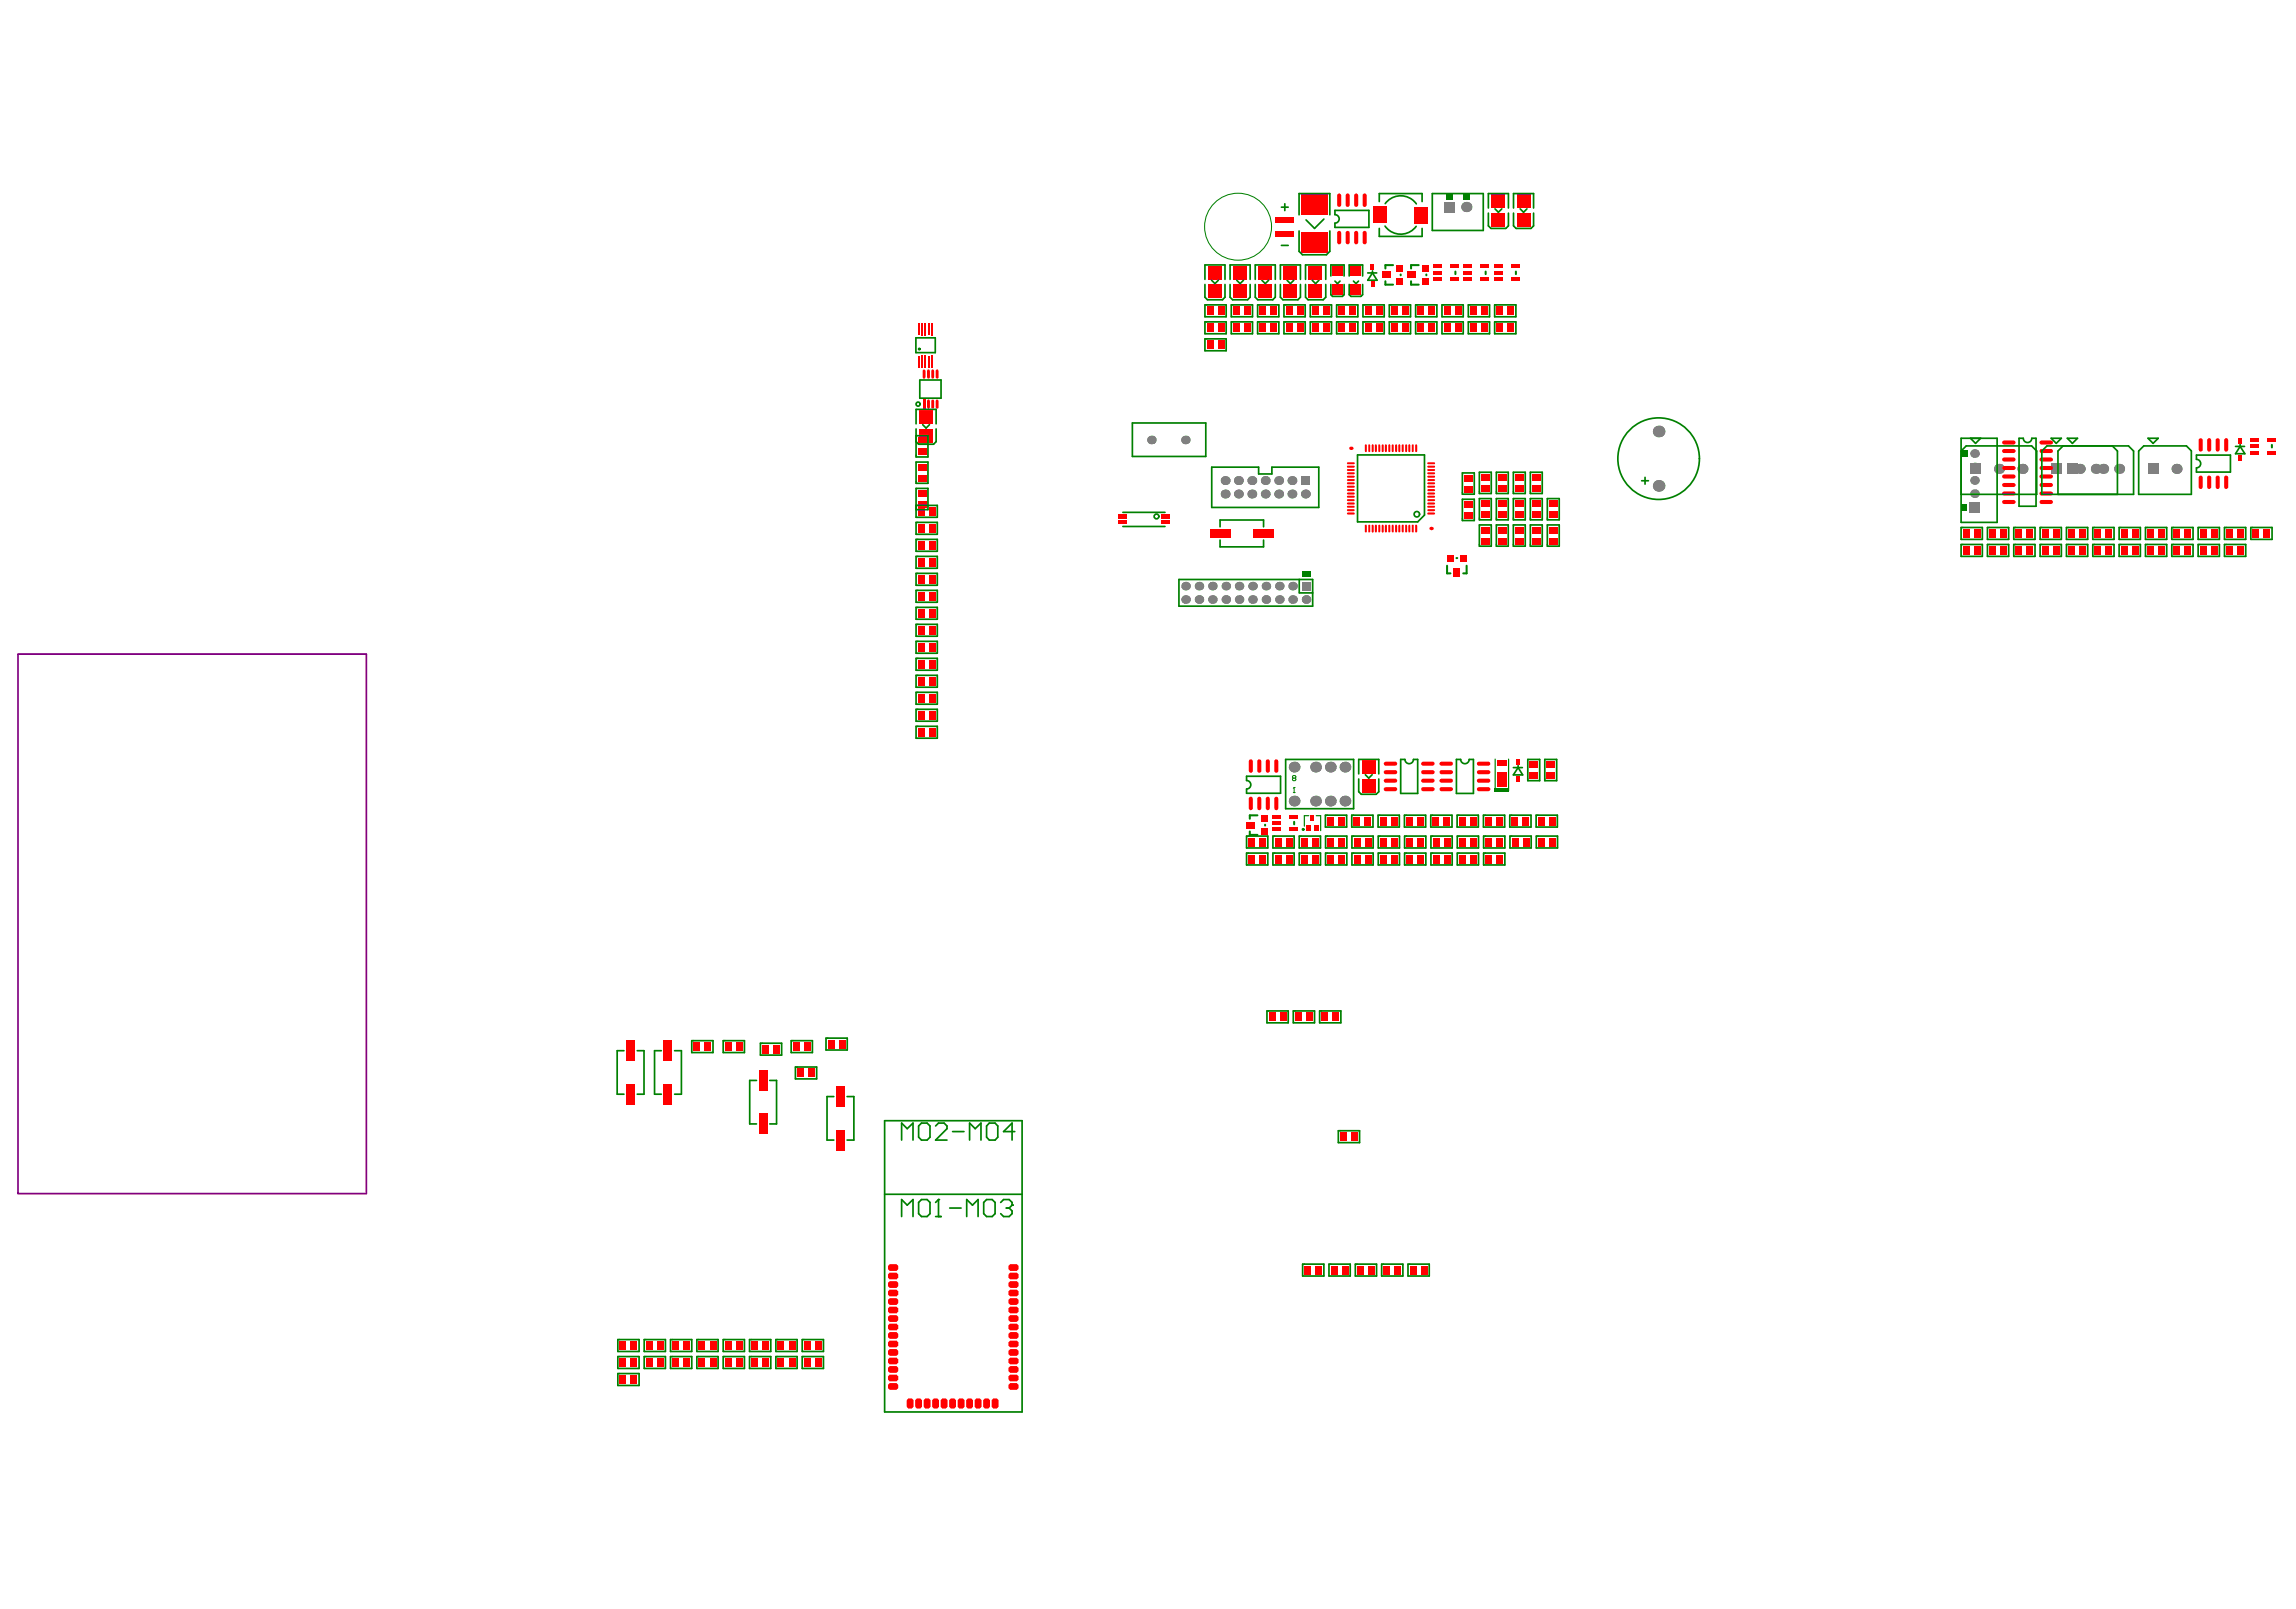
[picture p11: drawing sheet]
<svg xmlns="http://www.w3.org/2000/svg" width="290mm" height="203mm" viewBox="0 0 290 203" stroke-linecap="round" stroke-linejoin="round" font-family="sans-serif">
<path d="M2.3 82.6h44v68.1h-44z" fill="none" stroke="#800080" stroke-width=".21"/>
<g fill="#808080">
<path d="M248.9 58.6h1.3v1.3h-1.3z" fill-rule="evenodd"/>
<path d="M261.1 58.6h1.3v1.3h-1.3z" fill-rule="evenodd"/>
<path d="M271.3 58.6h1.3v1.3h-1.3z" fill-rule="evenodd"/>
<path d="M164.4 73.5h1.1v1.1h-1.1z" fill-rule="evenodd"/>
<path d="M164.3 60.1h1.1v1.2h-1.1z" fill-rule="evenodd"/>
<path d="M182.4 25.5h1.3v1.3h-1.3z" fill-rule="evenodd"/>
<path d="M248.7 63.4h1.3v1.3h-1.3z" fill-rule="evenodd"/>
<path d="M259.1 58.6h1.2v1.3h-1.2z" fill-rule="evenodd"/>
<path d="M248.9 58.6h1.3v1.3h-1.3z" fill-rule="evenodd"/>
<path d="M261.1 58.6h1.3v1.3h-1.3z" fill-rule="evenodd"/>
<path d="M271.3 58.6h1.3v1.3h-1.3z" fill-rule="evenodd"/>
<path d="M164.4 73.5h1.1v1.1h-1.1z" fill-rule="evenodd"/>
<path d="M164.3 60.1h1.1v1.2h-1.1z" fill-rule="evenodd"/>
<path d="M182.4 25.5h1.3v1.3h-1.3z" fill-rule="evenodd"/>
<path d="M248.7 63.4h1.3v1.3h-1.3z" fill-rule="evenodd"/>
<path d="M259.1 58.6h1.2v1.3h-1.2z" fill-rule="evenodd"/>
</g>
<g fill="#808080">
<circle cx="209.5" cy="61.4" r=".73"/>
<circle cx="209.5" cy="54.5" r=".73"/>
<circle cx="145.4" cy="55.6" r=".54"/>
<circle cx="153.1" cy="75.7" r=".54"/>
<circle cx="151.4" cy="74" r=".54"/>
<circle cx="151.4" cy="75.7" r=".54"/>
<circle cx="153.1" cy="74" r=".54"/>
<circle cx="154.8" cy="74" r=".54"/>
<circle cx="154.8" cy="75.7" r=".54"/>
<circle cx="154.7" cy="62.4" r=".56"/>
<circle cx="154.7" cy="60.7" r=".56"/>
<circle cx="158.2" cy="74" r=".54"/>
<circle cx="158.2" cy="75.7" r=".54"/>
<circle cx="159.9" cy="74" r=".54"/>
<circle cx="159.9" cy="75.7" r=".54"/>
<circle cx="161.6" cy="74" r=".54"/>
<circle cx="161.6" cy="75.7" r=".54"/>
<circle cx="158.1" cy="62.4" r=".56"/>
<circle cx="158.1" cy="60.7" r=".56"/>
<circle cx="159.8" cy="62.4" r=".56"/>
<circle cx="159.8" cy="60.7" r=".56"/>
<circle cx="161.5" cy="62.4" r=".56"/>
<circle cx="161.5" cy="60.7" r=".56"/>
<circle cx="166.2" cy="101.2" r=".68"/>
<circle cx="168" cy="101.2" r=".68"/>
<circle cx="169.9" cy="101.2" r=".68"/>
<circle cx="169.9" cy="96.9" r=".68"/>
<circle cx="166.2" cy="96.9" r=".68"/>
<circle cx="168" cy="96.9" r=".68"/>
<circle cx="165" cy="75.7" r=".54"/>
<circle cx="164.9" cy="62.4" r=".56"/>
<circle cx="185.2" cy="26.1" r=".64"/>
<circle cx="249.4" cy="59" r=".54"/>
<circle cx="249.4" cy="60.7" r=".54"/>
<circle cx="249.4" cy="62.3" r=".54"/>
<circle cx="249.4" cy="57.3" r=".54"/>
<circle cx="255.4" cy="59.2" r=".63"/>
<circle cx="265.6" cy="59.2" r=".63"/>
<circle cx="262.7" cy="59.2" r=".63"/>
<circle cx="264.7" cy="59.2" r=".63"/>
<circle cx="267.6" cy="59.2" r=".63"/>
<circle cx="274.9" cy="59.2" r=".63"/>
<circle cx="163.4" cy="101.2" r=".68"/>
<circle cx="163.4" cy="96.9" r=".68"/>
<circle cx="149.7" cy="74" r=".54"/>
<circle cx="149.7" cy="75.7" r=".54"/>
<circle cx="156.5" cy="74" r=".54"/>
<circle cx="156.5" cy="75.7" r=".54"/>
<circle cx="163.3" cy="74" r=".54"/>
<circle cx="163.3" cy="75.7" r=".54"/>
<circle cx="156.4" cy="62.4" r=".56"/>
<circle cx="156.4" cy="60.7" r=".56"/>
<circle cx="163.2" cy="62.4" r=".56"/>
<circle cx="163.2" cy="60.7" r=".56"/>
<circle cx="149.7" cy="55.6" r=".54"/>
<circle cx="252.5" cy="59.2" r=".63"/>
</g>
<g fill="#f00">
<path d="M117.3 91.9h.9v1.1h-.9z" fill-rule="evenodd"/>
<path d="M117.3 89.8h.9v1.1h-.9z" fill-rule="evenodd"/>
<path d="M117.3 83.4h.9v1h-.9z" fill-rule="evenodd"/>
<path d="M117.3 81.2h.9v1.1h-.9z" fill-rule="evenodd"/>
<path d="M117.3 74.8h.9v1h-.9z" fill-rule="evenodd"/>
<path d="M117.3 72.6h.9v1.1h-.9z" fill-rule="evenodd"/>
<path d="M117.3 66.2h.9v1.1h-.9z" fill-rule="evenodd"/>
<path d="M117.3 64h.9v1.1h-.9z" fill-rule="evenodd"/>
</g>
<path d="M117.3 50.6v.8M117.8 50.6v.8" fill="none" stroke="#f00" stroke-width=".36"/>
<g fill="#f00">
<path d="M160.2 127.9h.9v1.1h-.9z" fill-rule="evenodd"/>
<path d="M161.6 127.9h.9v1.1h-.9z" fill-rule="evenodd"/>
<path d="M163.6 127.9h.8v1.1h-.8z" fill-rule="evenodd"/>
<path d="M165 127.9h.8v1.1h-.8z" fill-rule="evenodd"/>
<path d="M165 104.3h.5v.6h-.5z" fill-rule="evenodd"/>
<path d="M166.9 127.9h.8v1.1h-.8z" fill-rule="evenodd"/>
<path d="M167.1 38.7h.9v1.1h-.9z" fill-rule="evenodd"/>
<path d="M168.3 127.9h.8v1.1h-.8z" fill-rule="evenodd"/>
</g>
<path d="M170.2 59.8h.8M170.2 59.4h.8M170.2 58.5h.8M170.2 64.9h.8M170.2 64.4h.8M170.2 63.6h.8M170.2 63.2h.8M170.2 62.7h.8M170.2 61.9h.8M170.2 61.5h.8M170.2 61h.8M170.2 60.2h.8" fill="none" stroke="#f00" stroke-width=".26"/>
<circle cx="170.6" cy="56.6" r=".21" fill="#f00"/>
<path d="M170.4 38.7h.9v1.1h-.9z" fill-rule="evenodd" fill="#f00"/>
<path d="M172.5 66.4v.7M172.9 66.4v.7M173.8 66.4v.7M174.2 66.4v.7M174.6 66.4v.7" fill="none" stroke="#f00" stroke-width=".26"/>
<path d="M173.8 38.7h.8v1.1h-.8z" fill-rule="evenodd" fill="#f00"/>
<path d="M175.5 66.4v.7M175.9 66.4v.7M176.3 66.4v.7" fill="none" stroke="#f00" stroke-width=".26"/>
<path d="M175.7 38.7h.8v1.1h-.8z" fill-rule="evenodd" fill="#f00"/>
<path d="M177.2 66.4v.7M177.6 66.4v.7M178 66.4v.7" fill="none" stroke="#f00" stroke-width=".26"/>
<path d="M177.1 38.7h.8v1.1h-.8z" fill-rule="evenodd" fill="#f00"/>
<path d="M178.9 66.4v.7" fill="none" stroke="#f00" stroke-width=".26"/>
<path d="M179 38.7h.9v1.1h-.9z" fill-rule="evenodd" fill="#f00"/>
<circle cx="180.7" cy="66.7" r=".21" fill="#f00"/>
<path d="M180.4 59.4h.7M180.4 59.8h.7M180.4 58.5h.7M180.4 64.4h.7M180.4 64.9h.7M180.4 62.7h.7M180.4 63.2h.7M180.4 63.6h.7M180.4 61h.7M180.4 61.5h.7M180.4 61.9h.7M180.4 60.2h.7" fill="none" stroke="#f00" stroke-width=".26"/>
<g fill="#f00">
<path d="M180.4 38.7h.9v1.1h-.9z" fill-rule="evenodd"/>
<path d="M182.3 38.7h.9v1.1h-.9z" fill-rule="evenodd"/>
<path d="M183.7 38.7h.9v1.1h-.9z" fill-rule="evenodd"/>
<path d="M185.7 38.7h.8v1.1h-.8z" fill-rule="evenodd"/>
<path d="M187.1 67.9h1v.9h-1z" fill-rule="evenodd"/>
<path d="M187.1 64.6h1v.8h-1z" fill-rule="evenodd"/>
<path d="M187.1 61.3h1v.8h-1z" fill-rule="evenodd"/>
<path d="M187.1 38.7h.8v1.1h-.8z" fill-rule="evenodd"/>
<path d="M189.2 67.9h1.1v.9h-1.1z" fill-rule="evenodd"/>
<path d="M189.2 64.6h1.1v.8h-1.1z" fill-rule="evenodd"/>
<path d="M189.2 61.3h1.1v.8h-1.1z" fill-rule="evenodd"/>
<path d="M189 38.7h.8v1.1h-.8z" fill-rule="evenodd"/>
<path d="M190.8 35h1.1v.5h-1.1z" fill-rule="evenodd"/>
<path d="M190.8 33.4h1.1v.5h-1.1z" fill-rule="evenodd"/>
<path d="M195.6 67.9h1.1v.9h-1.1z" fill-rule="evenodd"/>
<path d="M195.6 64.6h1.1v.8h-1.1z" fill-rule="evenodd"/>
<path d="M79.1 136.9h1.1v2.6h-1.1z" fill-rule="evenodd"/>
<path d="M83 169.4h.8v1.1h-.8z" fill-rule="evenodd"/>
<path d="M83 171.5h.8v1.1h-.8z" fill-rule="evenodd"/>
<path d="M86.3 169.4h.9v1.1h-.9z" fill-rule="evenodd"/>
<path d="M86.3 171.5h.9v1.1h-.9z" fill-rule="evenodd"/>
<path d="M87.6 131.6h.8v1.1h-.8z" fill-rule="evenodd"/>
<path d="M89.6 169.4h.9v1.1h-.9z" fill-rule="evenodd"/>
<path d="M89.6 171.5h.9v1.1h-.9z" fill-rule="evenodd"/>
<path d="M91.6 169.4h.8v1.1h-.8z" fill-rule="evenodd"/>
<path d="M91.6 171.5h.8v1.1h-.8z" fill-rule="evenodd"/>
<path d="M91.6 131.6h.8v1.1h-.8z" fill-rule="evenodd"/>
<path d="M92.9 169.4h.9v1.1h-.9z" fill-rule="evenodd"/>
<path d="M92.9 171.5h.9v1.1h-.9z" fill-rule="evenodd"/>
<path d="M92.9 131.6h.9v1.1h-.9z" fill-rule="evenodd"/>
<path d="M94.9 169.4h.8v1.1h-.8z" fill-rule="evenodd"/>
<path d="M94.9 171.5h.8v1.1h-.8z" fill-rule="evenodd"/>
<path d="M96.3 169.4h.8v1.1h-.8z" fill-rule="evenodd"/>
<path d="M96.3 171.5h.8v1.1h-.8z" fill-rule="evenodd"/>
<path d="M96.3 132h.8v1h-.8z" fill-rule="evenodd"/>
<path d="M98.2 169.4h.9v1.1h-.9z" fill-rule="evenodd"/>
<path d="M98.2 171.5h.9v1.1h-.9z" fill-rule="evenodd"/>
<path d="M99.6 169.4h.9v1.1h-.9z" fill-rule="evenodd"/>
<path d="M99.6 171.5h.9v1.1h-.9z" fill-rule="evenodd"/>
<path d="M100.1 131.6h.9v1.1h-.9z" fill-rule="evenodd"/>
<path d="M101.5 171.5h.9v1.1h-.9z" fill-rule="evenodd"/>
<path d="M101.5 169.4h.9v1.1h-.9z" fill-rule="evenodd"/>
<path d="M101.5 131.6h.9v1.1h-.9z" fill-rule="evenodd"/>
<path d="M102.9 171.5h.9v1.1h-.9z" fill-rule="evenodd"/>
<path d="M102.9 169.4h.9v1.1h-.9z" fill-rule="evenodd"/>
<path d="M115.8 176.6h.4l.2 .2v.9l-.2 .2h-.4l-.2-.2v-.9z" fill-rule="evenodd"/>
<path d="M115.9 44.9h.2v1.5h-.2z" fill-rule="evenodd"/>
<path d="M115.9 40.8h.2v1.5h-.2z" fill-rule="evenodd"/>
<path d="M116.9 176.6h.4l.2 .2v.9l-.2 .2h-.4l-.2-.2v-.9z" fill-rule="evenodd"/>
<path d="M117.3 87.6h.9v1.1h-.9z" fill-rule="evenodd"/>
<path d="M117.3 85.5h.9v1.1h-.9z" fill-rule="evenodd"/>
<path d="M117.3 79.1h.9v1h-.9z" fill-rule="evenodd"/>
<path d="M117.3 76.9h.9v1.1h-.9z" fill-rule="evenodd"/>
<path d="M117.3 68.3h.9v1.1h-.9z" fill-rule="evenodd"/>
<path d="M117.3 70.5h.9v1.1h-.9z" fill-rule="evenodd"/>
</g>
<path d="M117.3 46.8v.8M117.8 46.8v.8" fill="none" stroke="#f00" stroke-width=".36"/>
<g fill="#f00">
<path d="M116.7 44.9h.3v1.5h-.3z" fill-rule="evenodd"/>
<path d="M117.2 44.9h.2v1.5h-.2z" fill-rule="evenodd"/>
<path d="M117.6 44.9h.2v1.6h-.2z" fill-rule="evenodd"/>
<path d="M117.6 40.8h.2v1.5h-.2z" fill-rule="evenodd"/>
<path d="M117.2 40.8h.2v1.5h-.2z" fill-rule="evenodd"/>
<path d="M116.7 40.8h.3v1.5h-.3z" fill-rule="evenodd"/>
<path d="M119 176.6h.5l.2 .2v.9l-.2 .2h-.5l-.2-.2v-.9z" fill-rule="evenodd"/>
<path d="M122.2 176.6h.5l.2 .2v.9l-.2 .2h-.5l-.2-.2v-.9z" fill-rule="evenodd"/>
<path d="M124.4 176.6h.4l.2 .2v.9l-.2 .2h-.4l-.2-.2v-.9z" fill-rule="evenodd"/>
<path d="M125.5 176.6h.4l.2 .2v.9l-.2 .2h-.4l-.3-.2v-.9z" fill-rule="evenodd"/>
</g>
<path d="M159.1 96.1v1.2M160.1 96.1v1.2M159.1 100.9v1.2M160.1 100.9v1.2" fill="none" stroke="#f00" stroke-width=".52"/>
<g fill="#f00">
<path d="M165.5 102.9h.5v.7h-.5z" fill-rule="evenodd"/>
<path d="M167.1 40.9h.9v1h-.9z" fill-rule="evenodd"/>
<path d="M168.3 35.9h1.2v1.3h-1.2z" fill-rule="evenodd"/>
<path d="M168.3 33.6h1.2v1.3h-1.2z" fill-rule="evenodd"/>
</g>
<path d="M169.1 24.7v1.2" fill="none" stroke="#f00" stroke-width=".52"/>
<path d="M170.2 58.9h.8M170.2 64h.8M170.2 62.3h.8M170.2 60.6h.8" fill="none" stroke="#f00" stroke-width=".26"/>
<path d="M170.4 40.9h.9v1h-.9z" fill-rule="evenodd" fill="#f00"/>
<path d="M170.2 24.7v1.2M172.4 24.7v1.2" fill="none" stroke="#f00" stroke-width=".52"/>
<path d="M172.5 56.2v.8M172.9 56.2v.8M173.8 56.2v.8M174.2 56.2v.8M174.6 56.2v.8" fill="none" stroke="#f00" stroke-width=".26"/>
<g fill="#f00">
<path d="M173.8 40.9h.8v1h-.8z" fill-rule="evenodd"/>
<path d="M175.7 107.9h.8v1.1h-.8z" fill-rule="evenodd"/>
<path d="M175.7 103.2h.8v1h-.8z" fill-rule="evenodd"/>
</g>
<path d="M175.5 56.2v.8M175.9 56.2v.8M176.3 56.2v.8" fill="none" stroke="#f00" stroke-width=".26"/>
<path d="M175.7 40.9h.8v1h-.8z" fill-rule="evenodd" fill="#f00"/>
<path d="M177.2 56.2v.8M177.6 56.2v.8M178 56.2v.8" fill="none" stroke="#f00" stroke-width=".26"/>
<g fill="#f00">
<path d="M177.1 40.9h.8v1h-.8z" fill-rule="evenodd"/>
<path d="M179 107.9h.9v1.1h-.9z" fill-rule="evenodd"/>
<path d="M179 103.2h.8v1h-.8z" fill-rule="evenodd"/>
</g>
<path d="M178.9 56.2v.8" fill="none" stroke="#f00" stroke-width=".26"/>
<path d="M179 40.9h.9v1h-.9z" fill-rule="evenodd" fill="#f00"/>
<path d="M180.4 58.9h.7M180.4 60.6h.7M180.4 62.3h.7M180.4 64h.7" fill="none" stroke="#f00" stroke-width=".26"/>
<g fill="#f00">
<path d="M180.4 40.9h.9v1h-.9z" fill-rule="evenodd"/>
<path d="M182.3 107.9h.9v1.1h-.9z" fill-rule="evenodd"/>
<path d="M182.3 103.2h.9v1h-.9z" fill-rule="evenodd"/>
<path d="M182.3 40.9h.9v1h-.9z" fill-rule="evenodd"/>
<path d="M184.3 107.9h.8v1.1h-.8z" fill-rule="evenodd"/>
<path d="M184.2 103.2h.9v1h-.9z" fill-rule="evenodd"/>
<path d="M183.6 71.8h.8v1h-.8z" fill-rule="evenodd"/>
<path d="M183.7 40.9h.9v1h-.9z" fill-rule="evenodd"/>
<path d="M185.7 107.9h.8v1.1h-.8z" fill-rule="evenodd"/>
<path d="M185.6 103.2h.9v1h-.9z" fill-rule="evenodd"/>
<path d="M185.7 40.9h.8v1h-.8z" fill-rule="evenodd"/>
<path d="M187.6 107.9h.9v1.1h-.9z" fill-rule="evenodd"/>
<path d="M187.6 103.2h.8v1h-.8z" fill-rule="evenodd"/>
<path d="M187.1 66.5h1v.9h-1z" fill-rule="evenodd"/>
<path d="M187.1 59.9h1v.8h-1z" fill-rule="evenodd"/>
<path d="M187.1 63.2h1v.8h-1z" fill-rule="evenodd"/>
<path d="M187.1 40.9h.8v1h-.8z" fill-rule="evenodd"/>
<path d="M189 107.9h.8v1.1h-.8z" fill-rule="evenodd"/>
<path d="M189 103.2h.8v1h-.8z" fill-rule="evenodd"/>
<path d="M189.1 95.9h1.2v.8h-1.2z" fill-rule="evenodd"/>
<path d="M189.2 66.5h1.1v.9h-1.1z" fill-rule="evenodd"/>
<path d="M189.2 59.9h1.1v.8h-1.1z" fill-rule="evenodd"/>
<path d="M189.2 63.2h1.1v.8h-1.1z" fill-rule="evenodd"/>
<path d="M189 40.9h.8v1h-.8z" fill-rule="evenodd"/>
<path d="M190.9 103.2h.9v1h-.9z" fill-rule="evenodd"/>
<path d="M191.5 95.9h.5v.7h-.5z" fill-rule="evenodd"/>
<path d="M191.5 98.1h.5v.6h-.5z" fill-rule="evenodd"/>
<path d="M192.3 103.2h.9v1h-.9z" fill-rule="evenodd"/>
<path d="M194.2 103.2h.9v1h-.9z" fill-rule="evenodd"/>
<path d="M195.6 103.2h.9v1h-.9z" fill-rule="evenodd"/>
<path d="M195.6 66.5h1.1v.9h-1.1z" fill-rule="evenodd"/>
<path d="M195.6 63.2h1.1v.8h-1.1z" fill-rule="evenodd"/>
<path d="M249.3 66.8h.9v1.1h-.9z" fill-rule="evenodd"/>
<path d="M249.3 69h.9v1h-.9z" fill-rule="evenodd"/>
<path d="M251.2 66.8h.9v1.1h-.9z" fill-rule="evenodd"/>
<path d="M251.2 69h.9v1h-.9z" fill-rule="evenodd"/>
<path d="M252.6 66.8h.9v1.1h-.9z" fill-rule="evenodd"/>
<path d="M252.6 69h.9v1h-.9z" fill-rule="evenodd"/>
<path d="M254.6 69h.8v1h-.8z" fill-rule="evenodd"/>
<path d="M254.6 66.8h.8v1.1h-.8z" fill-rule="evenodd"/>
<path d="M255.9 69h.9v1h-.9z" fill-rule="evenodd"/>
<path d="M255.9 66.8h.9v1.1h-.9z" fill-rule="evenodd"/>
<path d="M257.9 66.8h.8v1.1h-.8z" fill-rule="evenodd"/>
<path d="M257.9 69h.8v1h-.8z" fill-rule="evenodd"/>
<path d="M259.3 66.8h.8v1.1h-.8z" fill-rule="evenodd"/>
<path d="M259.3 69h.8v1h-.8z" fill-rule="evenodd"/>
<path d="M261.2 66.8h.9v1.1h-.9z" fill-rule="evenodd"/>
<path d="M261.2 69h.9v1h-.9z" fill-rule="evenodd"/>
<path d="M262.6 66.8h.9v1.1h-.9z" fill-rule="evenodd"/>
<path d="M262.6 69h.9v1h-.9z" fill-rule="evenodd"/>
<path d="M264.5 66.8h.9v1.1h-.9z" fill-rule="evenodd"/>
<path d="M264.5 69h.9v1h-.9z" fill-rule="evenodd"/>
<path d="M267.9 69h.8v1h-.8z" fill-rule="evenodd"/>
<path d="M267.9 66.8h.8v1.1h-.8z" fill-rule="evenodd"/>
<path d="M271.2 66.8h.8v1.1h-.8z" fill-rule="evenodd"/>
<path d="M271.2 69h.8v1h-.8z" fill-rule="evenodd"/>
</g>
<path d="M279 55.6v1.2M280.1 55.6v1.2M279 60.3v1.2M280.1 60.3v1.2" fill="none" stroke="#f00" stroke-width=".52"/>
<g fill="#f00">
<path d="M79.1 131.4h1.1v2.6h-1.1z" fill-rule="evenodd"/>
<path d="M164.7 159.9h.9v1h-.9z" fill-rule="evenodd"/>
</g>
<path d="M169.1 29.4v1.2M170.2 29.4v1.2M172.4 29.4v1.2" fill="none" stroke="#f00" stroke-width=".52"/>
<g fill="#f00">
<path d="M175.7 105.8h.8v1.1h-.8z" fill-rule="evenodd"/>
<path d="M179 105.8h.9v1.1h-.9z" fill-rule="evenodd"/>
<path d="M182.3 105.8h.9v1.1h-.9z" fill-rule="evenodd"/>
<path d="M184.3 105.8h.8v1.1h-.8z" fill-rule="evenodd"/>
<path d="M185.7 105.8h.8v1.1h-.8z" fill-rule="evenodd"/>
<path d="M187.6 105.8h.9v1.1h-.9z" fill-rule="evenodd"/>
<path d="M189.1 97.5h1.2v1.9h-1.2z" fill-rule="evenodd"/>
<path d="M189 105.8h.8v1.1h-.8z" fill-rule="evenodd"/>
<path d="M190.9 105.8h.9v1.1h-.9z" fill-rule="evenodd"/>
<path d="M192.3 105.8h.9v1.1h-.9z" fill-rule="evenodd"/>
<path d="M194.2 105.8h.9v1.1h-.9z" fill-rule="evenodd"/>
<path d="M195.6 105.8h.9v1.1h-.9z" fill-rule="evenodd"/>
<path d="M104.5 131.3h.9v1.1h-.9z" fill-rule="evenodd"/>
<path d="M105.9 131.3h.9v1.1h-.9z" fill-rule="evenodd"/>
<path d="M112.4 172.5h.8l.2 .2v.5l-.2 .2h-.8l-.2-.2v-.5z" fill-rule="evenodd"/>
<path d="M112.4 169.3h.8l.2 .2v.4l-.2 .3h-.8l-.2-.3v-.4z" fill-rule="evenodd"/>
<path d="M112.2 167.4l.2-.2h.8l.2 .2v.4l-.2 .2h-.8l-.2-.2z" fill-rule="evenodd"/>
<path d="M112.4 163.9h.8l.2 .3v.4l-.2 .2h-.8l-.2-.2v-.4z" fill-rule="evenodd"/>
<path d="M112.2 160.9l.2-.2h.8l.2 .2v.5l-.2 .2h-.8l-.2-.2z" fill-rule="evenodd"/>
<path d="M115.9 91.9h.9v1.1h-.9z" fill-rule="evenodd"/>
<path d="M115.9 89.8h.9v1.1h-.9z" fill-rule="evenodd"/>
<path d="M115.9 83.4h.9v1h-.9z" fill-rule="evenodd"/>
<path d="M115.9 81.2h.9v1.1h-.9z" fill-rule="evenodd"/>
<path d="M115.9 74.8h.9v1h-.9z" fill-rule="evenodd"/>
<path d="M115.9 72.6h.9v1.1h-.9z" fill-rule="evenodd"/>
<path d="M115.9 66.2h.9v1.1h-.9z" fill-rule="evenodd"/>
<path d="M115.9 64h.9v1.1h-.9z" fill-rule="evenodd"/>
<path d="M116.5 50.5h.4v1.1h-.4z" fill-rule="evenodd"/>
</g>
<path d="M118.4 50.6v.8" fill="none" stroke="#f00" stroke-width=".36"/>
<g fill="#f00">
<path d="M127.6 172.5h.8l.2 .2v.5l-.2 .2h-.8l-.2-.2v-.5z" fill-rule="evenodd"/>
<path d="M127.6 169.3h.8l.2 .2v.4l-.2 .3h-.8l-.2-.3v-.4z" fill-rule="evenodd"/>
<path d="M127.4 167.4l.2-.2h.8l.2 .2v.4l-.2 .2h-.8l-.2-.2z" fill-rule="evenodd"/>
<path d="M127.6 163.9h.8l.2 .3v.4l-.2 .2h-.8l-.2-.2v-.4z" fill-rule="evenodd"/>
<path d="M127.6 160.7h.8l.2 .2v.5l-.2 .2h-.8l-.2-.2v-.5z" fill-rule="evenodd"/>
<path d="M141.3 65h1v.5h-1z" fill-rule="evenodd"/>
<path d="M146.6 65h1.1v.5h-1.1z" fill-rule="evenodd"/>
<path d="M152.4 38.7h.9v1.1h-.9z" fill-rule="evenodd"/>
<path d="M153.8 38.7h.9v1.1h-.9z" fill-rule="evenodd"/>
<path d="M155.7 38.7h.9v1.1h-.9z" fill-rule="evenodd"/>
<path d="M157.4 103.8h1.1v.8h-1.1z" fill-rule="evenodd"/>
<path d="M160.7 103.7h1v.5h-1z" fill-rule="evenodd"/>
<path d="M160.7 104.5h1v.5h-1z" fill-rule="evenodd"/>
<path d="M162.4 38.7h.8v1.1h-.8z" fill-rule="evenodd"/>
<path d="M159.1 38.7h.8v1.1h-.8z" fill-rule="evenodd"/>
<path d="M160.4 38.7h.9v1.1h-.9z" fill-rule="evenodd"/>
<path d="M157.1 38.7h.9v1.1h-.9z" fill-rule="evenodd"/>
<path d="M169.2 143h.9v1.1h-.9z" fill-rule="evenodd"/>
<path d="M166 104.3h.6v.6h-.6z" fill-rule="evenodd"/>
<path d="M169 38.7h.9v1.1h-.9z" fill-rule="evenodd"/>
<path d="M165.7 38.7h.9v1.1h-.9z" fill-rule="evenodd"/>
</g>
<path d="M175 97.5h1.2" fill="none" stroke="#f00" stroke-width=".52"/>
<path d="M173.4 66.4v.7M175 66.4v.7M176.7 66.4v.7" fill="none" stroke="#f00" stroke-width=".26"/>
<g fill="#f00">
<path d="M172.4 38.7h.8v1.1h-.8z" fill-rule="evenodd"/>
<path d="M173.2 35.6h.4v.6h-.4z" fill-rule="evenodd"/>
<path d="M176.4 35.1h.8v.8h-.8z" fill-rule="evenodd"/>
<path d="M173.1 33.4h.4v.7h-.4z" fill-rule="evenodd"/>
<path d="M176.4 33.5h.8v.8h-.8z" fill-rule="evenodd"/>
</g>
<path d="M179.7 97.5h1.2M182.1 97.5h1.2" fill="none" stroke="#f00" stroke-width=".52"/>
<path d="M178.4 66.4v.7" fill="none" stroke="#f00" stroke-width=".26"/>
<g fill="#f00">
<path d="M181 35h1.1v.5h-1.1z" fill-rule="evenodd"/>
<path d="M183.2 35h1v.5h-1z" fill-rule="evenodd"/>
<path d="M179.7 35.1h.7v.8h-.7z" fill-rule="evenodd"/>
<path d="M181 34.2h1.1v.5h-1.1z" fill-rule="evenodd"/>
<path d="M181 33.4h1.1v.5h-1.1z" fill-rule="evenodd"/>
<path d="M183.2 33.4h1v.5h-1z" fill-rule="evenodd"/>
<path d="M179.7 33.5h.7v.8h-.7z" fill-rule="evenodd"/>
</g>
<path d="M186.8 97.5h1.2" fill="none" stroke="#f00" stroke-width=".52"/>
<g fill="#f00">
<path d="M184.9 64.7h1.1v.8h-1.1z" fill-rule="evenodd"/>
<path d="M184.8 35h1.1v.5h-1.1z" fill-rule="evenodd"/>
<path d="M187 35h1.1v.5h-1.1z" fill-rule="evenodd"/>
<path d="M188.7 35h1v.5h-1z" fill-rule="evenodd"/>
<path d="M184.8 34.2h1.1v.5h-1.1z" fill-rule="evenodd"/>
<path d="M184.8 33.4h1.1v.5h-1.1z" fill-rule="evenodd"/>
<path d="M187 33.4h1.1v.5h-1.1z" fill-rule="evenodd"/>
<path d="M188.7 34.2h1v.5h-1z" fill-rule="evenodd"/>
<path d="M188.7 33.4h1v.5h-1z" fill-rule="evenodd"/>
<path d="M191.3 67.9h1.1v.9h-1.1z" fill-rule="evenodd"/>
<path d="M193.5 67.9h1.1v.9h-1.1z" fill-rule="evenodd"/>
<path d="M191.3 64.6h1.1v.8h-1.1z" fill-rule="evenodd"/>
<path d="M193.5 64.6h1.1v.8h-1.1z" fill-rule="evenodd"/>
<path d="M191.3 61.3h1.1v.8h-1.1z" fill-rule="evenodd"/>
<path d="M193.5 61.3h1.1v.8h-1.1z" fill-rule="evenodd"/>
</g>
<path d="M257.8 58h1.2M257.8 55.9h1.2M257.8 63.4h1.2M257.8 61.3h1.2" fill="none" stroke="#f00" stroke-width=".52"/>
<g fill="#f00">
<path d="M282.7 57.5h.4v.6h-.4z" fill-rule="evenodd"/>
<path d="M284.1 56.1h1.1v.5h-1.1z" fill-rule="evenodd"/>
<path d="M78.2 169.4h.9v1.1h-.9z" fill-rule="evenodd"/>
<path d="M79.6 169.4h.9v1.1h-.9z" fill-rule="evenodd"/>
<path d="M78.2 171.5h.9v1.1h-.9z" fill-rule="evenodd"/>
<path d="M79.6 171.5h.9v1.1h-.9z" fill-rule="evenodd"/>
<path d="M84.9 169.4h.9v1.1h-.9z" fill-rule="evenodd"/>
<path d="M81.6 169.4h.8v1.1h-.8z" fill-rule="evenodd"/>
<path d="M81.6 171.5h.8v1.1h-.8z" fill-rule="evenodd"/>
<path d="M84.9 171.5h.9v1.1h-.9z" fill-rule="evenodd"/>
<path d="M83.8 136.9h1.1v2.6h-1.1z" fill-rule="evenodd"/>
<path d="M89 131.6h.8v1.1h-.8z" fill-rule="evenodd"/>
<path d="M95.8 140.7h1.1v2.5h-1.1z" fill-rule="evenodd"/>
<path d="M100.7 135h.8v1h-.8z" fill-rule="evenodd"/>
<path d="M95.8 135.2h1.1v2.5h-1.1z" fill-rule="evenodd"/>
<path d="M97.6 132h.9v1h-.9z" fill-rule="evenodd"/>
<path d="M105.6 142.7h1.1v2.6h-1.1z" fill-rule="evenodd"/>
<path d="M102.1 135h.8v1h-.8z" fill-rule="evenodd"/>
<path d="M105.6 137.2h1.1v2.6h-1.1z" fill-rule="evenodd"/>
<path d="M114.7 176.6h.5l.2 .2v.9l-.2 .2h-.5l-.2-.2v-.9z" fill-rule="evenodd"/>
<path d="M112.2 173.8l.2-.2h.8l.2 .2v.4l-.2 .3h-.8l-.2-.3z" fill-rule="evenodd"/>
<path d="M112.2 168.4l.2-.2h.8l.2 .2v.5l-.2 .2h-.8l-.2-.2z" fill-rule="evenodd"/>
<path d="M112.2 170.6l.2-.2h.8l.2 .2v.4l-.2 .2h-.8l-.2-.2z" fill-rule="evenodd"/>
<path d="M112.2 171.7l.2-.3h.8l.2 .3v.4l-.2 .2h-.8l-.2-.2z" fill-rule="evenodd"/>
<path d="M112.2 162l.2-.2h.8l.2 .2v.4l-.2 .3h-.8l-.2-.3z" fill-rule="evenodd"/>
<path d="M112.2 163.1l.2-.2h.8l.2 .2v.4l-.2 .2h-.8l-.2-.2z" fill-rule="evenodd"/>
<path d="M112.2 165.2l.2-.2h.8l.2 .2v.5l-.2 .2h-.8l-.2-.2z" fill-rule="evenodd"/>
<path d="M112.2 166.3l.2-.2h.8l.2 .2v.4l-.2 .2h-.8l-.2-.2z" fill-rule="evenodd"/>
<path d="M112.2 159.9l.2-.3h.8l.2 .3v.4l-.2 .2h-.8l-.2-.2z" fill-rule="evenodd"/>
<path d="M118 176.6h.4l.2 .2v.9l-.2 .2h-.4l-.3-.2v-.9z" fill-rule="evenodd"/>
<path d="M120.1 176.6h.4l.2 .2v.9l-.2 .2h-.4l-.2-.2v-.9z" fill-rule="evenodd"/>
<path d="M121.2 176.6h.4l.2 .2v.9l-.2 .2h-.4l-.2-.2v-.9z" fill-rule="evenodd"/>
<path d="M115.9 87.6h.9v1.1h-.9z" fill-rule="evenodd"/>
<path d="M115.9 85.5h.9v1.1h-.9z" fill-rule="evenodd"/>
<path d="M115.9 79.1h.9v1h-.9z" fill-rule="evenodd"/>
<path d="M115.9 76.9h.9v1.1h-.9z" fill-rule="evenodd"/>
<path d="M115.9 68.3h.9v1.1h-.9z" fill-rule="evenodd"/>
<path d="M115.9 70.5h.9v1.1h-.9z" fill-rule="evenodd"/>
<path d="M115.9 60h1.1v.8h-1.1z" fill-rule="evenodd"/>
<path d="M115.9 58.6h1.1v.8h-1.1z" fill-rule="evenodd"/>
<path d="M115.9 63.3h1.1v.8h-1.1z" fill-rule="evenodd"/>
<path d="M115.9 61.9h1.1v.9h-1.1z" fill-rule="evenodd"/>
<path d="M115.9 56.6h1.1v.9h-1.1z" fill-rule="evenodd"/>
<path d="M115.9 55.2h1.1v.9h-1.1z" fill-rule="evenodd"/>
<path d="M116.1 54.2h1.7v1.7h-1.7z" fill-rule="evenodd"/>
<path d="M116.1 51.8h1.7v1.7h-1.7z" fill-rule="evenodd"/>
</g>
<path d="M116.7 46.8v.8M118.4 46.8v.8" fill="none" stroke="#f00" stroke-width=".36"/>
<g fill="#f00">
<path d="M116.3 44.9h.3v1.6h-.3z" fill-rule="evenodd"/>
<path d="M116.3 40.8h.3v1.5h-.3z" fill-rule="evenodd"/>
<path d="M123.3 176.6h.4l.3 .2v.9l-.3 .2h-.4l-.2-.2v-.9z" fill-rule="evenodd"/>
<path d="M127.4 173.8l.2-.2h.8l.2 .2v.4l-.2 .3h-.8l-.2-.3z" fill-rule="evenodd"/>
<path d="M127.4 171.7l.2-.3h.8l.2 .3v.4l-.2 .2h-.8l-.2-.2z" fill-rule="evenodd"/>
<path d="M127.4 170.6l.2-.2h.8l.2 .2v.4l-.2 .2h-.8l-.2-.2z" fill-rule="evenodd"/>
<path d="M127.4 168.4l.2-.2h.8l.2 .2v.5l-.2 .2h-.8l-.2-.2z" fill-rule="evenodd"/>
<path d="M127.4 166.3l.2-.2h.8l.2 .2v.4l-.2 .2h-.8l-.2-.2z" fill-rule="evenodd"/>
<path d="M127.4 165.2l.2-.2h.8l.2 .2v.5l-.2 .2h-.8l-.2-.2z" fill-rule="evenodd"/>
<path d="M127.4 163.1l.2-.2h.8l.2 .2v.4l-.2 .2h-.8l-.2-.2z" fill-rule="evenodd"/>
<path d="M127.4 162l.2-.2h.8l.2 .2v.4l-.2 .3h-.8l-.2-.3z" fill-rule="evenodd"/>
<path d="M127.4 159.9l.2-.3h.8l.2 .3v.4l-.2 .2h-.8l-.2-.2z" fill-rule="evenodd"/>
<path d="M141.3 65.7h1v.5h-1z" fill-rule="evenodd"/>
<path d="M146.6 65.7h1.1v.5h-1.1z" fill-rule="evenodd"/>
<path d="M152.8 66.8h2.6v1.1h-2.6z" fill-rule="evenodd"/>
<path d="M155.7 40.9h.9v1h-.9z" fill-rule="evenodd"/>
<path d="M152.4 40.9h.9v1h-.9z" fill-rule="evenodd"/>
<path d="M153.8 40.9h.9v1h-.9z" fill-rule="evenodd"/>
<path d="M152.4 43h.9v1.1h-.9z" fill-rule="evenodd"/>
<path d="M153.8 43h.9v1.1h-.9z" fill-rule="evenodd"/>
<path d="M152.6 33.6h1.7v1.7h-1.7z" fill-rule="evenodd"/>
<path d="M161 107.9h.8v1.1h-.8z" fill-rule="evenodd"/>
<path d="M162.4 107.9h.8v1.1h-.8z" fill-rule="evenodd"/>
<path d="M157.7 107.9h.8v1.1h-.8z" fill-rule="evenodd"/>
<path d="M159.1 107.9h.8v1.1h-.8z" fill-rule="evenodd"/>
</g>
<path d="M158 100.9v1.2M161.2 100.9v1.2" fill="none" stroke="#f00" stroke-width=".52"/>
<g fill="#f00">
<path d="M159.3 103h.8v.8h-.8z" fill-rule="evenodd"/>
<path d="M159.3 104.6h.8v.8h-.8z" fill-rule="evenodd"/>
<path d="M160.7 102.9h1v.5h-1z" fill-rule="evenodd"/>
</g>
<path d="M158 96.1v1.2M161.2 96.1v1.2" fill="none" stroke="#f00" stroke-width=".52"/>
<g fill="#f00">
<path d="M158.3 66.8h2.6v1.1h-2.6z" fill-rule="evenodd"/>
<path d="M159.1 40.9h.8v1h-.8z" fill-rule="evenodd"/>
<path d="M160.4 40.9h.9v1h-.9z" fill-rule="evenodd"/>
<path d="M157.1 40.9h.9v1h-.9z" fill-rule="evenodd"/>
<path d="M162.4 40.9h.8v1h-.8z" fill-rule="evenodd"/>
<path d="M158.9 33.6h1.7v1.7h-1.7z" fill-rule="evenodd"/>
<path d="M161.1 29.1h2.3v.7h-2.3z" fill-rule="evenodd"/>
<path d="M161.1 27.4h2.3v.7h-2.3z" fill-rule="evenodd"/>
<path d="M164.3 107.9h.9v1.1h-.9z" fill-rule="evenodd"/>
<path d="M165.7 107.9h.9v1.1h-.9z" fill-rule="evenodd"/>
<path d="M167.6 107.9h.9v1.1h-.9z" fill-rule="evenodd"/>
<path d="M169 107.9h.9v1.1h-.9z" fill-rule="evenodd"/>
<path d="M167.6 103.2h.9v1h-.9z" fill-rule="evenodd"/>
<path d="M169 103.2h.9v1h-.9z" fill-rule="evenodd"/>
<path d="M169 40.9h.9v1h-.9z" fill-rule="evenodd"/>
<path d="M165.7 40.9h.9v1h-.9z" fill-rule="evenodd"/>
<path d="M165.3 33.6h1.7v1.7h-1.7z" fill-rule="evenodd"/>
<path d="M164.3 24.6h3.4v2.5h-3.4z" fill-rule="evenodd"/>
<path d="M171 107.9h.8v1.1h-.8z" fill-rule="evenodd"/>
<path d="M172.4 107.9h.8v1.1h-.8z" fill-rule="evenodd"/>
<path d="M174.3 107.9h.8v1.1h-.8z" fill-rule="evenodd"/>
</g>
<path d="M175 99.7h1.2" fill="none" stroke="#f00" stroke-width=".52"/>
<g fill="#f00">
<path d="M170.9 103.2h.9v1h-.9z" fill-rule="evenodd"/>
<path d="M172.3 103.2h.9v1h-.9z" fill-rule="evenodd"/>
<path d="M174.3 103.2h.8v1h-.8z" fill-rule="evenodd"/>
<path d="M172 96h1.7v1.7h-1.7z" fill-rule="evenodd"/>
</g>
<path d="M175 96.4h1.2M175 98.6h1.2" fill="none" stroke="#f00" stroke-width=".52"/>
<path d="M173.4 56.2v.8M175 56.2v.8M176.7 56.2v.8" fill="none" stroke="#f00" stroke-width=".26"/>
<g fill="#f00">
<path d="M172.4 40.9h.8v1h-.8z" fill-rule="evenodd"/>
<path d="M174.5 34.3h1.1v.8h-1.1z" fill-rule="evenodd"/>
<path d="M173.5 26.1h1.7v2.1h-1.7z" fill-rule="evenodd"/>
</g>
<path d="M171.3 24.7v1.2" fill="none" stroke="#f00" stroke-width=".52"/>
<g fill="#f00">
<path d="M177.6 107.9h.9v1.1h-.9z" fill-rule="evenodd"/>
<path d="M180.9 107.9h.9v1.1h-.9z" fill-rule="evenodd"/>
</g>
<path d="M179.7 99.7h1.2M182.1 99.7h1.2" fill="none" stroke="#f00" stroke-width=".52"/>
<g fill="#f00">
<path d="M177.6 103.2h.9v1h-.9z" fill-rule="evenodd"/>
<path d="M180.9 103.2h.9v1h-.9z" fill-rule="evenodd"/>
</g>
<path d="M179.7 98.6h1.2M179.7 96.4h1.2M182.1 98.6h1.2M182.1 96.4h1.2" fill="none" stroke="#f00" stroke-width=".52"/>
<path d="M182.8 70.2h.8v.8h-.8z" fill-rule="evenodd" fill="#f00"/>
<path d="M178.4 56.2v.8" fill="none" stroke="#f00" stroke-width=".26"/>
<g fill="#f00">
<path d="M177.8 34.3h1.1v.8h-1.1z" fill-rule="evenodd"/>
<path d="M178.6 26.1h1.7v2.1h-1.7z" fill-rule="evenodd"/>
</g>
<path d="M186.8 99.7h1.2M186.8 98.6h1.2M186.8 96.4h1.2" fill="none" stroke="#f00" stroke-width=".52"/>
<g fill="#f00">
<path d="M184.9 61.3h1.1v.9h-1.1z" fill-rule="evenodd"/>
<path d="M184.9 59.9h1.1v.9h-1.1z" fill-rule="evenodd"/>
<path d="M184.9 63.3h1.1v.8h-1.1z" fill-rule="evenodd"/>
<path d="M188.4 26.9h1.7v1.7h-1.7z" fill-rule="evenodd"/>
<path d="M188.4 24.6h1.7v1.6h-1.7z" fill-rule="evenodd"/>
<path d="M193.2 97.5h1v.9h-1z" fill-rule="evenodd"/>
<path d="M193.2 96.1h1v.9h-1z" fill-rule="evenodd"/>
<path d="M195.3 97.5h1.1v.9h-1.1z" fill-rule="evenodd"/>
<path d="M195.3 96.1h1.1v.9h-1.1z" fill-rule="evenodd"/>
<path d="M191.3 66.5h1.1v.9h-1.1z" fill-rule="evenodd"/>
<path d="M193.5 66.5h1.1v.9h-1.1z" fill-rule="evenodd"/>
<path d="M191.3 63.2h1.1v.8h-1.1z" fill-rule="evenodd"/>
<path d="M191.3 59.9h1.1v.8h-1.1z" fill-rule="evenodd"/>
<path d="M193.5 63.2h1.1v.8h-1.1z" fill-rule="evenodd"/>
<path d="M193.5 59.9h1.1v.8h-1.1z" fill-rule="evenodd"/>
<path d="M191.6 26.9h1.7v1.7h-1.7z" fill-rule="evenodd"/>
<path d="M191.6 24.6h1.7v1.6h-1.7z" fill-rule="evenodd"/>
<path d="M247.9 66.8h.9v1.1h-.9z" fill-rule="evenodd"/>
<path d="M247.9 69h.9v1h-.9z" fill-rule="evenodd"/>
</g>
<path d="M257.8 59.1h1.2M257.8 57h1.2M257.8 62.3h1.2M257.8 60.2h1.2" fill="none" stroke="#f00" stroke-width=".52"/>
<g fill="#f00">
<path d="M272.6 66.8h.8v1.1h-.8z" fill-rule="evenodd"/>
<path d="M272.6 69h.8v1h-.8z" fill-rule="evenodd"/>
<path d="M269.3 69h.8v1h-.8z" fill-rule="evenodd"/>
<path d="M269.3 66.8h.8v1.1h-.8z" fill-rule="evenodd"/>
<path d="M274.5 66.8h.9v1.1h-.9z" fill-rule="evenodd"/>
<path d="M275.9 66.8h.9v1.1h-.9z" fill-rule="evenodd"/>
<path d="M277.8 66.8h.9v1.1h-.9z" fill-rule="evenodd"/>
<path d="M279.2 66.8h.9v1.1h-.9z" fill-rule="evenodd"/>
<path d="M277.8 69h.9v1h-.9z" fill-rule="evenodd"/>
<path d="M279.2 69h.9v1h-.9z" fill-rule="evenodd"/>
<path d="M274.5 69h.9v1h-.9z" fill-rule="evenodd"/>
<path d="M275.9 69h.9v1h-.9z" fill-rule="evenodd"/>
</g>
<path d="M277.9 55.6v1.2M277.9 60.3v1.2" fill="none" stroke="#f00" stroke-width=".52"/>
<g fill="#f00">
<path d="M281.2 69h.8v1h-.8z" fill-rule="evenodd"/>
<path d="M282.6 69h.8v1h-.8z" fill-rule="evenodd"/>
<path d="M281.2 66.8h.8v1.1h-.8z" fill-rule="evenodd"/>
<path d="M282.6 66.8h.8v1.1h-.8z" fill-rule="evenodd"/>
<path d="M284.5 66.8h.9v1.1h-.9z" fill-rule="evenodd"/>
<path d="M285.9 66.8h.8v1.1h-.8z" fill-rule="evenodd"/>
</g>
<path d="M281.2 60.3v1.2" fill="none" stroke="#f00" stroke-width=".52"/>
<g fill="#f00">
<path d="M284.1 56.9h1.1v.5h-1.1z" fill-rule="evenodd"/>
<path d="M284.1 55.3h1.1v.5h-1.1z" fill-rule="evenodd"/>
</g>
<path d="M281.2 55.6v1.2" fill="none" stroke="#f00" stroke-width=".52"/>
<g fill="#f00">
<path d="M282.7 55.3h.4v.7h-.4z" fill-rule="evenodd"/>
<path d="M78.2 173.7h.9v1.1h-.9z" fill-rule="evenodd"/>
<path d="M79.6 173.7h.9v1.1h-.9z" fill-rule="evenodd"/>
<path d="M83.8 131.4h1.1v2.6h-1.1z" fill-rule="evenodd"/>
<path d="M112.2 174.9l.2-.2h.8l.2 .2v.4l-.2 .2h-.8l-.2-.2z" fill-rule="evenodd"/>
<path d="M127.4 174.9l.2-.2h.8l.2 .2v.4l-.2 .2h-.8l-.2-.2z" fill-rule="evenodd"/>
<path d="M152.6 35.9h1.7v1.7h-1.7z" fill-rule="evenodd"/>
<path d="M161 105.8h.8v1.1h-.8z" fill-rule="evenodd"/>
<path d="M162.4 105.8h.8v1.1h-.8z" fill-rule="evenodd"/>
<path d="M157.7 105.8h.8v1.1h-.8z" fill-rule="evenodd"/>
<path d="M159.1 105.8h.8v1.1h-.8z" fill-rule="evenodd"/>
<path d="M158.9 35.9h1.7v1.7h-1.7z" fill-rule="evenodd"/>
<path d="M168.1 159.9h.8v1h-.8z" fill-rule="evenodd"/>
<path d="M169.5 159.9h.8v1h-.8z" fill-rule="evenodd"/>
<path d="M166.1 159.9h.9v1h-.9z" fill-rule="evenodd"/>
<path d="M164.3 105.8h.9v1.1h-.9z" fill-rule="evenodd"/>
<path d="M165.7 105.8h.9v1.1h-.9z" fill-rule="evenodd"/>
<path d="M167.6 105.8h.9v1.1h-.9z" fill-rule="evenodd"/>
<path d="M169 105.8h.9v1.1h-.9z" fill-rule="evenodd"/>
<path d="M165.3 35.9h1.7v1.7h-1.7z" fill-rule="evenodd"/>
<path d="M164.3 29.3h3.4v2.6h-3.4z" fill-rule="evenodd"/>
<path d="M171.4 159.9h.8v1h-.8z" fill-rule="evenodd"/>
<path d="M172.8 159.9h.8v1h-.8z" fill-rule="evenodd"/>
<path d="M174.7 159.9h.9v1h-.9z" fill-rule="evenodd"/>
<path d="M176.1 159.9h.9v1h-.9z" fill-rule="evenodd"/>
<path d="M172 98.4h1.7v1.7h-1.7z" fill-rule="evenodd"/>
<path d="M171 105.8h.8v1.1h-.8z" fill-rule="evenodd"/>
<path d="M172.4 105.8h.8v1.1h-.8z" fill-rule="evenodd"/>
<path d="M174.3 105.8h.8v1.1h-.8z" fill-rule="evenodd"/>
</g>
<path d="M171.3 29.4v1.2" fill="none" stroke="#f00" stroke-width=".52"/>
<g fill="#f00">
<path d="M178 159.9h.9v1h-.9z" fill-rule="evenodd"/>
<path d="M179.4 159.9h.9v1h-.9z" fill-rule="evenodd"/>
<path d="M180.9 105.8h.9v1.1h-.9z" fill-rule="evenodd"/>
<path d="M177.6 105.8h.9v1.1h-.9z" fill-rule="evenodd"/>
<path d="M162.8 104.5h1.1v.5h-1.1z" fill-rule="evenodd"/>
<path d="M163.8 38.7h.8v1.1h-.8z" fill-rule="evenodd"/>
<path d="M170.6 143h.9v1.1h-.9z" fill-rule="evenodd"/>
<path d="M190.4 38.7h.8v1.1h-.8z" fill-rule="evenodd"/>
</g>
<path d="M253.1 58h1.2M253.1 55.9h1.2M253.1 63.4h1.2M253.1 61.3h1.2" fill="none" stroke="#f00" stroke-width=".52"/>
<g fill="#f00">
<path d="M88.2 169.4h.9v1.1h-.9z" fill-rule="evenodd"/>
<path d="M88.2 171.5h.9v1.1h-.9z" fill-rule="evenodd"/>
<path d="M162.8 102.9h1.1v.5h-1.1z" fill-rule="evenodd"/>
<path d="M163.8 40.9h.8v1h-.8z" fill-rule="evenodd"/>
<path d="M162.1 33.6h1.7v1.7h-1.7z" fill-rule="evenodd"/>
<path d="M155.8 33.6h1.7v1.7h-1.7z" fill-rule="evenodd"/>
<path d="M184.4 70.2h.8v.8h-.8z" fill-rule="evenodd"/>
<path d="M190.4 40.9h.8v1h-.8z" fill-rule="evenodd"/>
<path d="M170.6 35.9h1.3v1.3h-1.3z" fill-rule="evenodd"/>
<path d="M170.6 33.6h1.3v1.3h-1.3z" fill-rule="evenodd"/>
<path d="M265.9 66.8h.9v1.1h-.9z" fill-rule="evenodd"/>
<path d="M265.9 69h.9v1h-.9z" fill-rule="evenodd"/>
</g>
<path d="M253.1 59.1h1.2M253.1 57h1.2M253.1 60.2h1.2M253.1 62.3h1.2" fill="none" stroke="#f00" stroke-width=".52"/>
<g fill="#f00">
<path d="M286.3 56.9h1.1v.5h-1.1z" fill-rule="evenodd"/>
<path d="M286.3 55.3h1.1v.5h-1.1z" fill-rule="evenodd"/>
<path d="M162.1 35.9h1.7v1.7h-1.7z" fill-rule="evenodd"/>
<path d="M155.8 35.9h1.7v1.7h-1.7z" fill-rule="evenodd"/>
</g>
<g fill="none" stroke="#008000" stroke-width=".21">
<path d="M152.2 38.5h2.7v1.5h-2.7zM152.2 35.3v-1.8h2.5v1.8M152.2 35.9v1.6l.3 .4h1.9l.3-.4v-1.6M153 35.4l.4 .4 .5-.4M155.4 35.9v1.6l.3 .4h1.9l.3-.4v-1.6M155.4 35.3v-1.8h2.5v1.8M155.5 38.5h2.7v1.5h-2.7zM156.2 35.4l.4 .4 .5-.4M158.5 35.9v1.6l.4 .4h1.8l.4-.4v-1.6M158.5 35.3v-1.8h2.6v1.8M158.8 38.5h2.7v1.5h-2.7zM159.4 35.4l.4 .4 .4-.4"/>
<path d="M161.7 35.9v1.6l.3 .4h1.9l.3-.4v-1.6M161.7 35.3v-1.8h2.5v1.8M162.2 38.5h2.6v1.5h-2.6zM162.5 35.4l.5 .4 .4-.4M164.1 29.2v2.5l.4 .5h3l.5-.5v-2.5M164.1 27.1v-2.7h3.9v2.7M164.9 35.9v1.6l.3 .4h1.9l.3-.4v-1.6M164.9 35.3v-1.8h2.5v1.8M165.5 38.5h2.7v1.5h-2.7zM165.7 35.4l.5 .4 .4-.4M167.2 27.7l-1.2 1.1-1-1M168.1 35.9v1.3l.2 .2h1.2l.3-.2v-1.3"/>
<path d="M168.1 34.9v-1.4h1.7v1.4M168.6 35.5l.3 .3 .3-.3M168.6 27.1v-.5h4.3v2.1h-4.3v-.5M168.8 38.5h2.7v1.5h-2.7zM170.4 35.9v1.3l.2 .2h1.3l.2-.2v-1.3M170.4 34.9v-1.4h1.7v1.4M170.9 35.5l.4 .3 .3-.3M172.1 38.5h2.7v1.5h-2.7zM172.7 34.5h1.2M173.3 34.2v.3M173.3 34.5l.6 .9h-1.2zM174.2 25.5v-1.1h5.4v1.1"/>
<path d="M174.2 28.8v1.1h5.4v-1.1M175.5 38.5h2.7v1.5h-2.7zM178.8 38.5h2.7v1.5h-2.7zM180.9 24.4h6.4v4.7h-6.4zM182.1 38.5h2.7v1.5h-2.7zM185.4 38.5h2.7v1.5h-2.7zM188 26.9v1.6l.3 .3h1.9l.3-.3v-1.6M188 26.3v-1.9h2.5v1.9M188.8 38.5h2.7v1.5h-2.7zM188.8 26.4l.4 .4 .5-.4M191.2 26.9v1.6l.3 .3h1.9l.3-.3v-1.6M191.2 26.3v-1.9h2.5v1.9"/>
<path d="M192 26.4l.4 .4 .5-.4M115.7 42.7h2.4v1.8h-2.4zM115.7 53.5v-1.8h2.5v1.8M115.7 54.2v3.5h1.5v-2.7h-1.5M115.7 58.4h1.5v2.6h-1.5zM116.2 48v2.3h2.7v-2.3h-2.7M116.5 53.6l.5 .5 .4-.5M118.2 54.2v1.6l-.3 .3h-1.9l-.3-.3M143 53.4h9.3v4.2h-9.3zM152.2 42.8h2.7v1.5h-2.7zM152.2 40.6h2.7v1.6h-2.7zM153 59h6v.9h1.6v-.9h6v5.1h-13.6z"/>
<path d="M155.5 40.6h2.7v1.6h-2.7zM158.8 40.6h2.7v1.6h-2.7zM162.2 40.6h2.6v1.6h-2.6zM165.5 40.6h2.7v1.6h-2.7zM168.8 40.6h2.7v1.6h-2.7zM171.5 57.5h8.4v7.5l-.8 .9h-7.6zM172.1 40.6h2.7v1.6h-2.7zM175.5 40.6h2.7v1.6h-2.7zM178.8 40.6h2.7v1.6h-2.7zM182.1 40.6h2.7v1.6h-2.7zM184.7 59.7h1.5v2.7h-1.5zM185.4 40.6h2.7v1.6h-2.7z"/>
<path d="M186.8 59.6h1.5v2.7h-1.5zM188.8 40.6h2.7v1.6h-2.7zM189 59.6h1.5v2.7h-1.5zM191.1 59.6h1.5v2.7h-1.5zM193.3 59.6h1.5v2.7h-1.5zM247.7 55.3h4.5v10.7h-4.5zM247.7 57l.6-.7h8.3l.6 .7v5.4h-9.5M248.9 55.3l.6 .7 .7-.7M255.5 55.3h-.5v8.6h2.2v-8.6h-.6M257.9 57l.6-.7h10.3l.7 .7v5.4h-11.6zM259.1 55.3h1.2l-.6 .7zM260.6 56.3l-.7 .7v5.4"/>
<path d="M261.1 55.3h1.3l-.7 .7zM266.8 56.3l.6 .7v5.4M270.1 57l.7-.7h5.3l.7 .6v5.5h-6.7zM271.3 55.3h1.3l-.7 .7zM277.4 58v-.5h4.3v2.1h-4.3v-.5M282.3 56.4h1.2M282.9 56.1v.3M282.9 56.4l.6 .9h-1.2zM115.7 78.8h2.7v1.6h-2.7zM115.7 76.7h2.7v1.5h-2.7zM115.7 74.6h2.7v1.5h-2.7zM115.7 70.3h2.7v1.5h-2.7z"/>
<path d="M115.7 68.1h2.7v1.5h-2.7zM115.7 66h2.7v1.5h-2.7zM115.7 63.8h2.7v1.5h-2.7v-3.6h1.5v2.7h-1.5M115.7 72.4h2.7v1.5h-2.7zM141.8 66.5h5.3M141.8 64.7h5.3M148.9 73.2h16.9v3.4h-16.9zM154.1 66.5v-.8h5.5v.8M154.1 68.2v.9h5.5v-.9M164.1 73.2v1.7M164.1 74.9h1.7M184.7 63.1h1.5v2.6h-1.5z"/>
<path d="M186.8 63h1.5v2.7h-1.5zM186.8 66.3h1.5v2.7h-1.5zM189 63h1.5v2.7h-1.5zM189 66.3h1.5v2.7h-1.5zM191.1 63h1.5v2.7h-1.5zM191.1 66.3h1.5v2.7h-1.5zM193.3 63h1.5v2.7h-1.5zM193.3 66.3h1.5v2.7h-1.5zM195.4 63h1.5v2.7h-1.5zM195.4 66.3h1.5v2.7h-1.5zM247.7 68.8h2.7v1.5h-2.7zM247.7 66.6h2.7v1.5h-2.7z"/>
<path d="M251 68.8h2.7v1.5h-2.7zM251 66.6h2.7v1.5h-2.7zM254.3 68.8h2.7v1.5h-2.7zM254.3 66.6h2.7v1.5h-2.7zM257.7 68.8h2.6v1.5h-2.6zM257.7 66.6h2.6v1.5h-2.6zM261 68.8h2.7v1.5h-2.7zM261 66.6h2.7v1.5h-2.7zM264.3 68.8h2.7v1.5h-2.7zM264.3 66.6h2.7v1.5h-2.7zM267.6 68.8h2.7v1.5h-2.7zM267.6 66.6h2.7v1.5h-2.7z"/>
<path d="M271 68.8h2.7v1.5h-2.7zM271 66.6h2.7v1.5h-2.7zM274.3 68.8h2.7v1.5h-2.7zM274.3 66.6h2.7v1.5h-2.7zM277.6 68.8h2.7v1.5h-2.7zM277.6 66.6h2.7v1.5h-2.7zM281 68.8h2.6v1.5h-2.6zM281 66.6h2.6v1.5h-2.6zM284.3 66.6h2.7v1.5h-2.7zM115.7 91.7h2.7v1.5h-2.7zM115.7 87.4h2.7v1.5h-2.7zM115.7 85.3h2.7v1.5h-2.7z"/>
<path d="M115.7 83.1h2.7v1.5h-2.7zM115.7 81h2.7v1.5h-2.7zM115.7 89.6h2.7v1.5h-2.7zM157.4 98.6v-.6h4.3v2.2h-4.3v-.6M162.4 95.9h8.6v6.2h-8.6zM171.6 97.7v-1.8h2.5v1.8M171.6 98.4v1.6l.3 .3h1.9l.3-.3v-1.6M172.4 97.8l.5 .5 .4-.5M177.4 95.9h-.5v4.3h2.2v-4.3h-.6M184.5 95.9h-.6v4.3h2.2v-4.3h-.5M191.1 96.9h1.2M191.7 96.7v.2"/>
<path d="M191.7 96.9l.6 1h-1.2zM193 95.9h1.5v2.7h-1.5zM195.1 95.9h1.5v2.7h-1.5zM157.4 107.7h2.7v1.5h-2.7zM157.4 105.6h2.7v1.5h-2.7zM160.8 107.7h2.6v1.5h-2.6zM160.8 105.6h2.6v1.5h-2.6zM164.1 107.7h2.7v1.5h-2.7zM164.1 105.6h2.7v1.5h-2.7zM167.4 102.9h2.7v1.6h-2.7zM167.4 107.7h2.7v1.5h-2.7zM167.4 105.6h2.7v1.5h-2.7z"/>
<path d="M170.7 102.9h2.7v1.6h-2.7zM170.7 107.7h2.7v1.5h-2.7zM170.7 105.6h2.7v1.5h-2.7zM174.1 102.9h2.6v1.6h-2.6zM174.1 107.7h2.7v1.5h-2.7zM174.1 105.6h2.7v1.5h-2.7zM177.4 102.9h2.7v1.6h-2.7zM177.4 107.7h2.7v1.5h-2.7zM177.4 105.6h2.7v1.5h-2.7zM180.7 102.9h2.7v1.6h-2.7zM180.7 107.7h2.7v1.5h-2.7zM180.7 105.6h2.7v1.5h-2.7z"/>
<path d="M184 102.9h2.7v1.6h-2.7zM184.1 107.7h2.6v1.5h-2.6zM184.1 105.6h2.6v1.5h-2.6zM187.4 102.9h2.6v1.6h-2.6zM187.4 107.7h2.7v1.5h-2.7zM187.4 105.6h2.7v1.5h-2.7zM190.7 102.9h2.7v1.6h-2.7zM190.7 105.6h2.7v1.5h-2.7zM194 102.9h2.7v1.6h-2.7zM194 105.6h2.7v1.5h-2.7zM78.8 132.7h-.9v5.5h.9M80.5 132.7h.8v5.5h-.8"/>
<path d="M83.5 132.7h-.8v5.5h.8M85.2 132.7h.9v5.5h-.9M87.4 131.4h2.7v1.5h-2.7zM91.3 131.4h2.7v1.5h-2.7zM95.5 136.4h-.8v5.5h.8M96 131.7h2.7v1.6h-2.7zM97.2 136.4h.9v5.5h-.9M99.9 131.4h2.7v1.5h-2.7zM100.5 134.8h2.6v1.5h-2.6zM104.3 131.1h2.7v1.5h-2.7zM105.3 138.5h-.8v5.5h.8M107 138.5h.8v5.5h-.8"/>
<path d="M160 127.7h2.7v1.5h-2.7zM163.3 127.7h2.7v1.5h-2.7zM166.7 127.7h2.7v1.5h-2.7zM111.7 141.5h17.4v36.8h-17.4zM111.7 150.8h17.4M164.5 159.6h2.7v1.5h-2.7zM167.8 159.6h2.7v1.5h-2.7zM169 142.8h2.7v1.5h-2.7zM171.2 159.6h2.7v1.5h-2.7zM174.5 159.6h2.7v1.5h-2.7zM177.8 159.6h2.7v1.5h-2.7zM78 173.5h2.7v1.5h-2.7z"/>
<path d="M78 171.3h2.7v1.5h-2.7zM78 169.2h2.7v1.5h-2.7zM81.4 171.3h2.6v1.5h-2.6zM81.4 169.2h2.6v1.5h-2.6zM84.7 171.3h2.7v1.5h-2.7zM84.7 169.2h2.7v1.5h-2.7zM88 171.3h2.7v1.5h-2.7zM88 169.2h2.7v1.5h-2.7zM91.3 171.3h2.7v1.5h-2.7zM91.3 169.2h2.7v1.5h-2.7zM94.7 171.3h2.6v1.5h-2.6zM94.7 169.2h2.6v1.5h-2.6z"/>
<path d="M98 171.3h2.7v1.5h-2.7zM98 169.2h2.7v1.5h-2.7zM101.3 171.3h2.7v1.5h-2.7zM101.3 169.2h2.7v1.5h-2.7z"/>
</g>
<g fill="none" stroke="#008000" stroke-width=".26">
<path d="M175 35.5v.4h.9M175.9 33.5h-.9v.4M176.9 34.7v.1M178.2 35.5v.4h1M179.2 33.5h-1v.4M180.1 34.7v.1M183.8 34.3v.3M187.6 34.3v.3M191.5 34.3v.3M286.9 56.2v.3M182.8 71.4v1h.4M183.9 70.5h.2"/>
<path d="M185.2 71.4v1h-.4M157.8 105v.4h1M158.8 103h-1v.4M159.8 104.2v.1M163.4 103.8v.3"/>
</g>
<path d="M188.8 95.9v4M190.5 95.9v4M165.3 103h-.6v1.3M166.2 103h.6v1.9" fill="none" stroke="#008000" stroke-width=".15"/>
<g fill="#008000">
<path d="M182.6 24.4h.9v.8h-.9z" fill-rule="evenodd"/>
<path d="M247.7 63.6h.7v.8h-.7z" fill-rule="evenodd"/>
<path d="M247.8 56.9h.7v.8h-.7z" fill-rule="evenodd"/>
<path d="M188.8 99.6h1.8v.4h-1.8z" fill-rule="evenodd"/>
<path d="M164.5 72.2h1.1v.7h-1.1z" fill-rule="evenodd"/>
<path d="M184.8 24.4h.8v.8h-.8z" fill-rule="evenodd"/>
</g>
<g fill="none" stroke="#008000" stroke-width=".21">
<path d="M161.8 31h.9M161.8 26.2h.9M162.3 25.7v.9M168.6 27.1a.54 .54 0 0 1 .5 .5 .54 .54 0 0 1-.5 .6M174.9 28.6a2.42 2.42 0 0 0 4 0M175 25.7a2.42 2.42 0 0 1 3.9 0M255.5 55.3a.54 .54 0 0 0 .6 .6 .54 .54 0 0 0 .5-.6M277.4 58a.54 .54 0 0 1 .5 .5 .54 .54 0 0 1-.5 .6M207.3 60.7h.9M207.8 60.3v.8M157.4 98.6a.54 .54 0 0 1 .6 .5 .54 .54 0 0 1-.6 .5M177.4 95.9a.54 .54 0 0 0 .6 .5 .54 .54 0 0 0 .5-.5"/>
<path d="M184.5 95.9a.54 .54 0 0 0 .5 .5 .54 .54 0 0 0 .6-.5M113.9 144v-2.2l.7 .7 .7-.7v2.2M113.9 153.6v-2.1l.7 .7 .7-.7v2.1M116 151.9l.4-.4h.7l.4 .4v1.4l-.4 .3h-.7l-.4-.3zM116 142.2l.4-.4h.7l.4 .4v1.4l-.4 .4h-.7l-.4-.4zM118.2 153.6h.7M118.2 142.2l.3-.4h.7l.4 .4v.3l-1.4 1.5h1.4M118.5 151.5h.1M118.5 151.5v2.1M118.5 151.5l-.3 .4M119.9 152.6h1.5M120.3 142.9h1.5"/>
<path d="M122.1 153.6v-2.1l.7 .7 .7-.7v2.1M122.5 144v-2.2l.7 .7 .7-.7v2.2M124.2 151.9l.4-.4h.7l.4 .4v1.4l-.4 .3h-.7l-.4-.3zM124.9 141.8h.8l.3 .4v1.4l-.3 .4h-.8l-.3-.4v-1.4zM126.4 151.9l.4-.4h.7l.3 .4v.3M127.1 152.6h.4M127.5 152.6l.3 .3v.4l-.3 .3h-.7l-.4-.3M127.8 152.2h.1M127.8 152.2l-.3 .4M128.2 142.9h-1.4l1-1.1v2.2"/>
<circle cx="116" cy="51" r=".26"/>
<circle cx="116.1" cy="44.1" r=".09"/>
<circle cx="209.5" cy="57.9" r="5.2"/>
<circle cx="146.1" cy="65.2" r=".3"/>
<circle cx="178.9" cy="64.9" r=".34"/>
<circle cx="164.6" cy="104.8" r=".09"/>
</g>
<g fill="none" stroke="#008000" stroke-width=".13">
<path d="M163.3 98.3l-.1 .1 .1 .2h.3l.1-.1-.1-.2M163.3 98.3l-.1-.1 .1-.3h.3l.1 .2-.1 .2M163.3 98.3h.3M163.4 99.5h.1M163.4 99.5v.6M163.4 99.5l-.1 .1M163.3 100.1h.3"/>
<circle cx="156.4" cy="28.6" r="4.2"/>
</g>
</svg>
